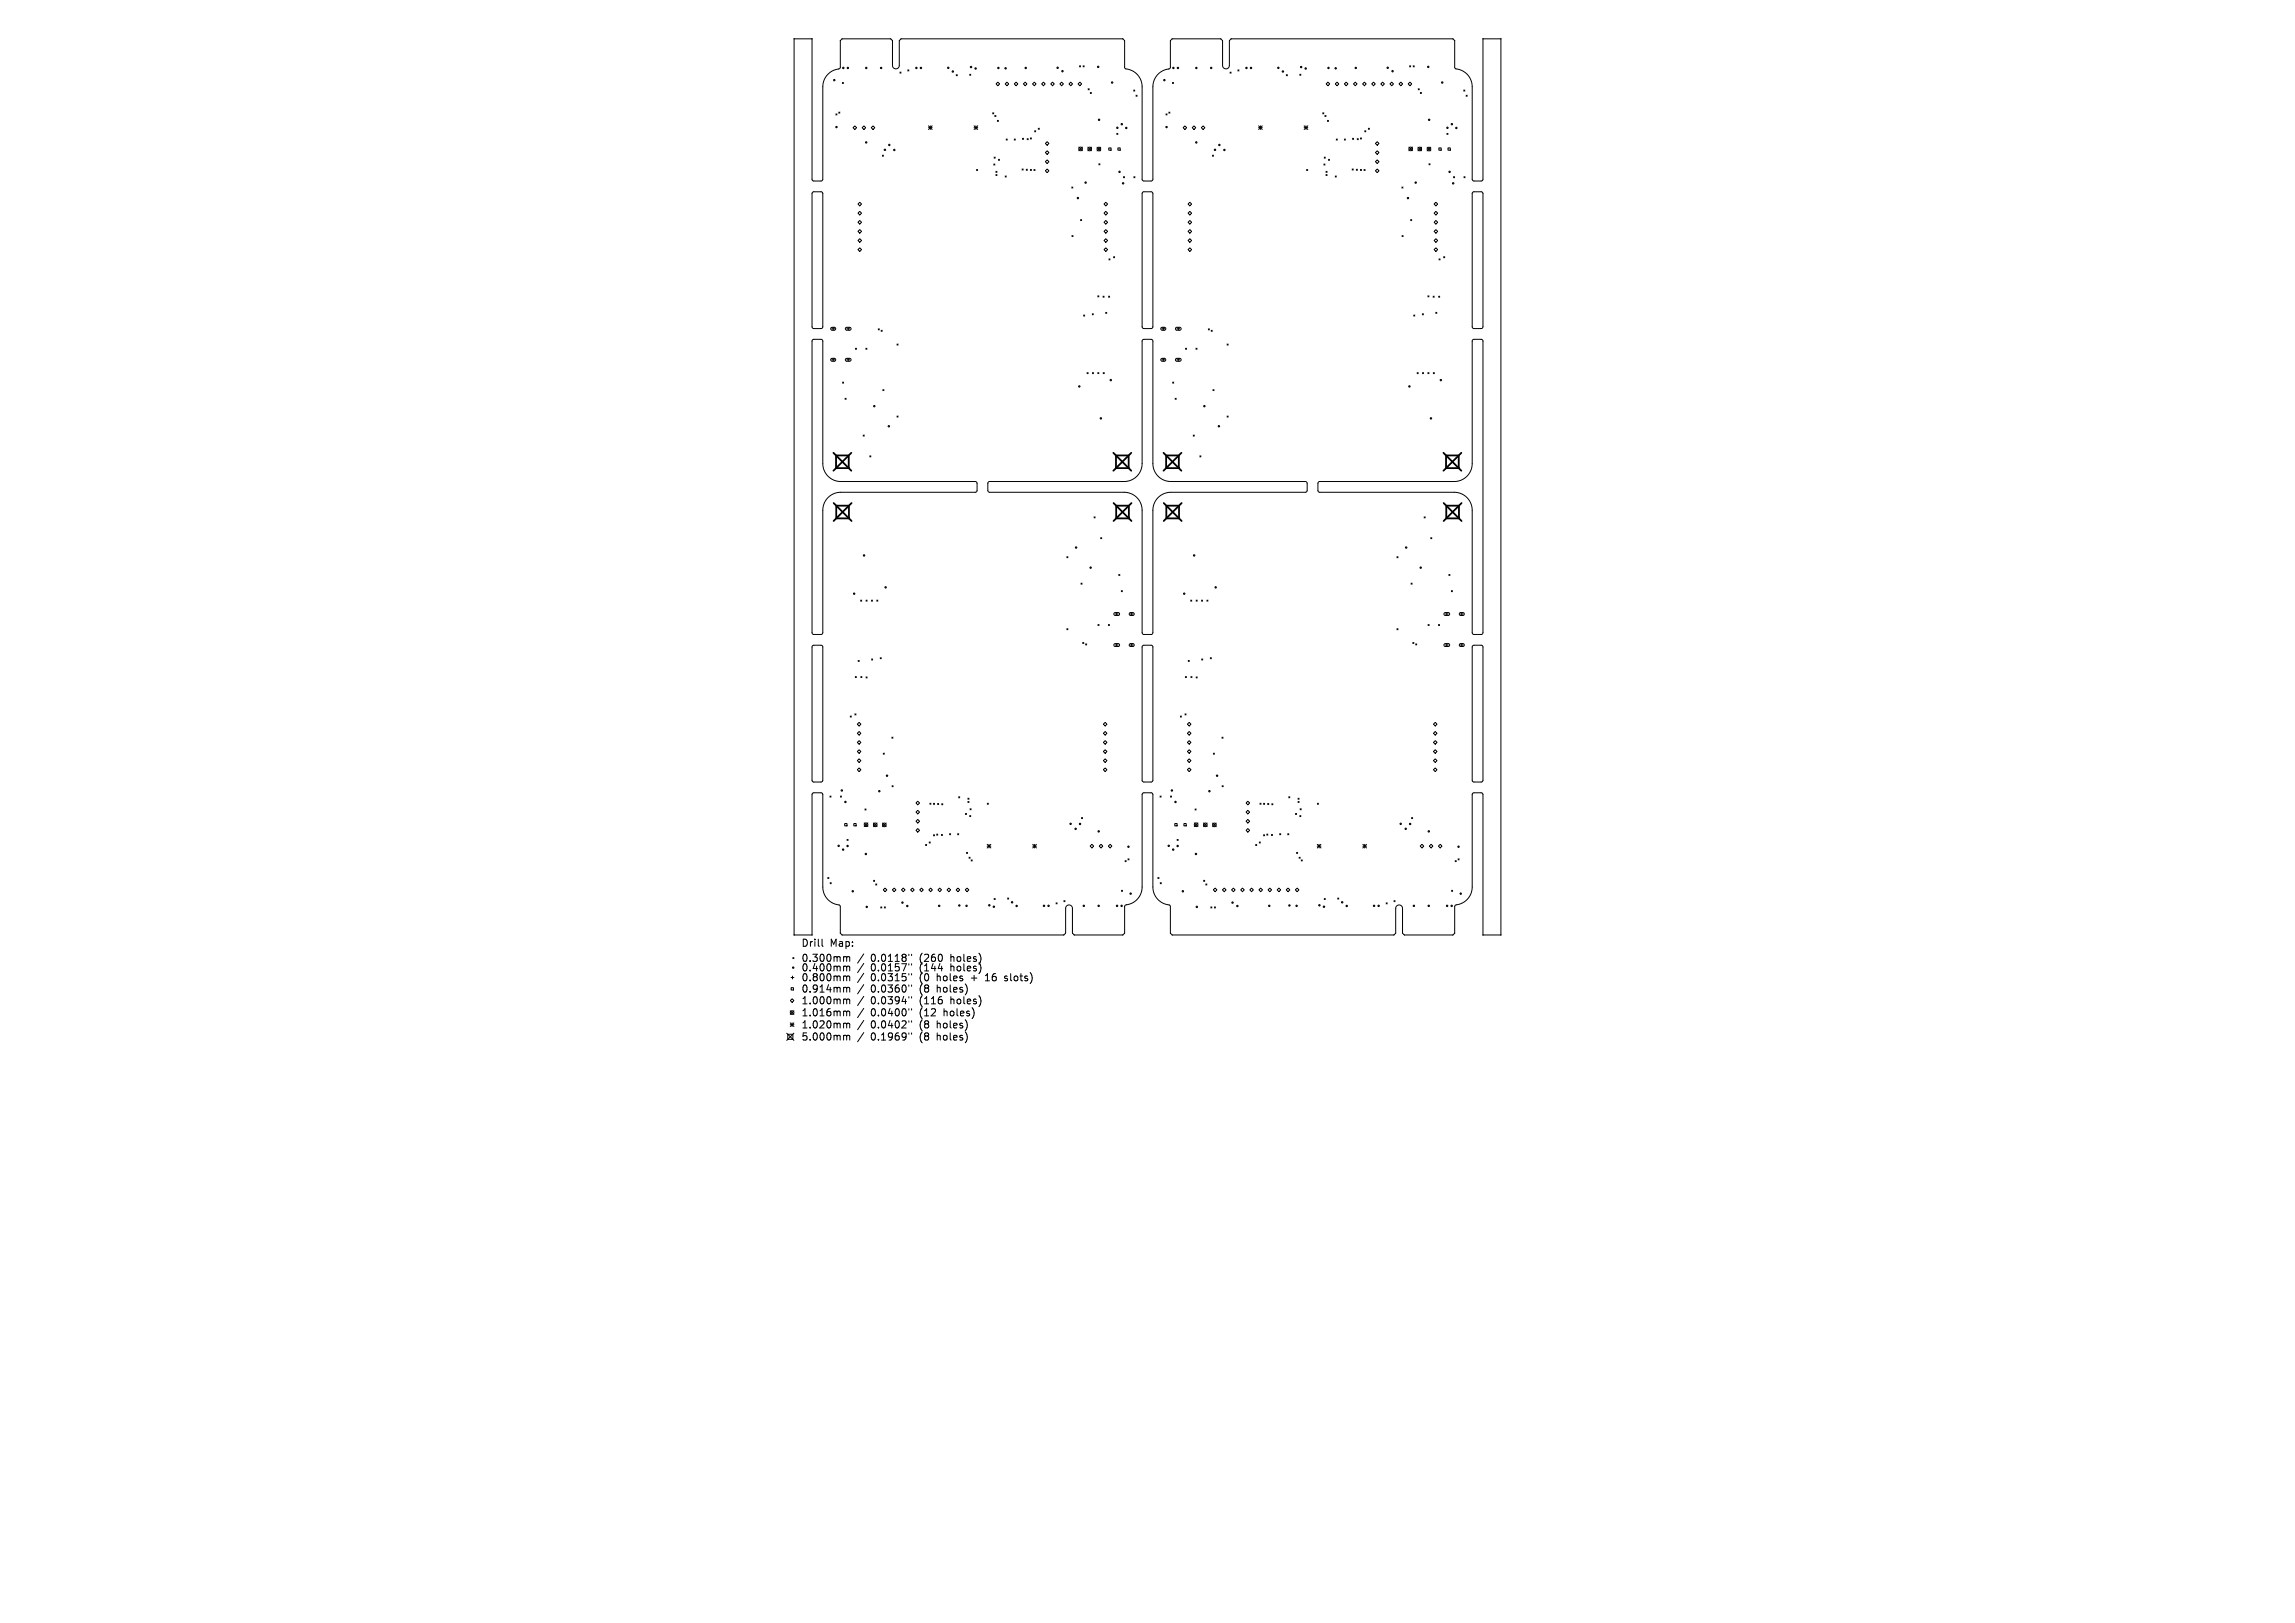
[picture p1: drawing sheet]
<svg xmlns="http://www.w3.org/2000/svg" width="297mm" height="210mm" viewBox="0 0 297 210" stroke-linecap="round" stroke-linejoin="round" font-family="sans-serif">
<defs><g id="words">
<g font-size="1.3">
<text x="103.7" y="122.6">Drill</text>
<text x="103.7" y="124.6">0.300mm</text>
<text x="103.7" y="125.8">0.400mm</text>
<text x="107.4" y="122.6">Map:</text>
<text x="112.7" y="124.6">0.0118&quot;</text>
<text x="112.7" y="125.8">0.0157&quot;</text>
<text x="119.1" y="124.6">(260</text>
<text x="119.1" y="125.8">(144</text>
<text x="123.1" y="124.6">holes)</text>
<text x="123.1" y="125.8">holes)</text>
<text x="103.7" y="127.1">0.800mm</text>
<text x="103.7" y="128.6">0.914mm</text>
<text x="103.7" y="130.1">1.000mm</text>
<text x="103.7" y="131.6">1.016mm</text>
<text x="112.7" y="127.1">0.0315&quot;</text>
<text x="112.7" y="128.6">0.0360&quot;</text>
<text x="112.7" y="130.1">0.0394&quot;</text>
<text x="112.7" y="131.6">0.0400&quot;</text>
<text x="119.1" y="127.1">(0</text>
<text x="119.1" y="128.6">(8</text>
<text x="119.1" y="130.1">(116</text>
<text x="119.1" y="131.6">(12</text>
<text x="121.4" y="127.1">holes</text>
<text x="121.4" y="128.6">holes)</text>
<text x="122.3" y="131.6">holes)</text>
<text x="123.1" y="130.1">holes)</text>
<text x="125.9" y="127.1">+</text>
<text x="127.8" y="127.1">16</text>
<text x="130.4" y="127.1">slots)</text>
<text x="103.7" y="133.2">1.020mm</text>
<text x="103.7" y="134.8">5.000mm</text>
<text x="112.7" y="133.2">0.0402&quot;</text>
<text x="112.7" y="134.8">0.1969&quot;</text>
<text x="119.1" y="133.2">(8</text>
<text x="119.1" y="134.8">(8</text>
<text x="121.4" y="133.2">holes)</text>
<text x="121.4" y="134.8">holes)</text>
</g>
</g></defs>
<g fill="none" stroke="#000" stroke-width=".13">
<path d="M102.8 5v116M102.8 5h.1M102.8 5h2.3M105.1 5h.1M108.2 14.7l.1 .2M108.3 14.7l-.1 .2M108.5 14.5l.2 .1M108.7 14.5l-.2 .1M109 5l-.3 .3v3.4l-.1 .2a2.39 2.39 0 0 0-2.1 2.3v12l-.2 .2h-1l-.2-.2v-18.2M109 5h.1M109 5h6.3M109 10.7l.2 .1"/>
<path d="M109.2 10.7l-.2 .1M110.4 16.5l.2-.2 .3 .2-.3 .3zM111.6 16.5l.2-.2 .2 .2-.2 .3zM112.7 16.5l.3-.2 .2 .2-.2 .3zM115.3 5h.1M115.3 5l.2 .3v3.2a.44 .44 0 0 0 .4 .4 .44 .44 0 0 0 .5-.4v-3.2l.2-.3M116.5 9.3l.1 .2M116.6 9.3l-.1 .2M116.6 5h.1M116.6 5h28.7M117.5 9l.1 .2M117.6 9l-.1 .2"/>
<path d="M120.2 16.3l.4 .5M120.2 16.5h.4M120.4 16.3v.5M120.6 16.3l-.4 .5M123.7 9.7l.2 .1M123.9 9.7l-.2 .1M125.5 9.6l.1 .1M125.6 9.6l-.1 .1M126.1 16.5h.4M126.1 16.3l.4 .5M126.3 16.3v.5M126.5 16.3l-.4 .5"/>
<path d="M128.5 14.6l.1 .1M128.6 14.6l-.1 .1M128.7 14.9l.2 .2M128.9 14.9l-.2 .2M128.9 10.9l.2-.3 .3 .3-.3 .2zM129.1 15.6l.1 .1M129.2 15.6l-.1 .1M130.1 10.9l.2-.3 .2 .3-.2 .2zM130.2 18l.2 .1M130.4 18l-.2 .1M131.3 18l.1 .1M131.3 10.9l.2-.3 .2 .3-.2 .2z"/>
<path d="M131.4 18l-.1 .1M132.3 17.9l.2 .1M132.4 10.9l.3-.3 .2 .3-.2 .2zM132.5 17.9l-.2 .1M132.9 17.9l.2 .2M133.1 17.9l-.2 .2M133.3 17.8l.2 .2M133.5 17.8l-.2 .2M133.6 10.9l.3-.3 .2 .3-.2 .2zM133.9 16.9l.1 .2M134 16.9l-.1 .2M134.4 16.6l.1 .1"/>
<path d="M134.5 16.6l-.1 .1M134.8 10.9l.2-.3 .3 .3-.3 .2zM135.3 18.6l.2-.3 .2 .3-.2 .2zM135.5 19.5l.2 .2-.2 .3-.2-.3zM136 10.9l.2-.3 .2 .3-.2 .2zM137.2 10.9l.2-.3 .2 .3-.2 .2zM138.3 10.9l.3-.3 .2 .3-.2 .2zM139.5 10.9l.2-.3 .3 .3-.3 .2zM139.6 19l.5 .5M139.7 8.5l.1 .2M139.8 8.5l-.1 .2M140.1 19l-.5 .5"/>
<path d="M140.2 8.5l.1 .2M140.3 8.5l-.1 .2M140.8 19l.5 .5M140.8 11.5l.2 .1M141 11.5l-.2 .1M141.1 12l.1 .1M141.2 12l-.1 .1M141.3 19l-.5 .5M142 19.1l.4 .4M142.4 19.1l-.4 .4M143.5 19.1h.3v.3h-.3zM144.5 17.3l.2 .1"/>
<path d="M144.7 19.1h.3v.3h-.3zM144.7 17.3l-.2 .1M145.3 5h.1M145.3 5l.2 .3v3.4l.1 .2a2.47 2.47 0 0 1 2.2 2.3v12l.1 .2h.1h1l.2-.2v-12a2.63 2.63 0 0 1 2.2-2.4l.1-3.5 .2-.3M146.7 11.6l.2 .2M146.9 11.6l-.2 .2M147 12.3l.2 .2M147.2 12.3l-.2 .2M150.9 14.7l.1 .2M151 14.7l-.1 .2M151.3 14.5l.1 .1M151.4 14.5l-.1 .1"/>
<path d="M151.7 5h.1M151.7 5h6.3M151.7 10.7l.2 .1M151.9 10.7l-.2 .1M153.1 16.5l.2-.2 .3 .2-.3 .3zM154.3 16.5l.2-.2 .3 .2-.3 .3zM155.5 16.5l.2-.2 .2 .2-.2 .3zM158 5h.1M158 5l.2 .3v3.2a.44 .44 0 0 0 .5 .4 .44 .44 0 0 0 .4-.4v-3.2l.2-.3M159.2 9.3l.1 .2M159.3 9.3l-.1 .2M159.3 5h.1"/>
<path d="M159.3 5h28.7M160.2 9l.1 .2M160.3 9l-.1 .2M162.9 16.5h.5M162.9 16.3l.5 .5M163.1 16.3v.5M163.4 16.3l-.5 .5M166.5 9.7l.1 .1M166.6 9.7l-.1 .1M168.2 9.6l.2 .1M168.4 9.6l-.2 .1M168.8 16.5h.4"/>
<path d="M168.8 16.3l.4 .5M169 16.3v.5M169.2 16.3l-.4 .5M171.2 14.6l.1 .1M171.3 14.6l-.1 .1M171.5 14.9l.1 .2M171.6 14.9l-.1 .2M171.6 10.9l.3-.3 .2 .3-.2 .2zM171.8 15.6l.1 .1M171.9 15.6l-.1 .1M172.8 10.9l.2-.3 .3 .3-.3 .2zM172.9 18l.2 .1"/>
<path d="M173.1 18l-.2 .1M174 18l.1 .1M174 10.9l.2-.3 .2 .3-.2 .2zM174.1 18l-.1 .1M175 17.9l.2 .1M175.2 10.9l.2-.3 .2 .3-.2 .2zM175.2 17.9l-.2 .1M175.6 17.9l.2 .2M175.8 17.9l-.2 .2M176.1 17.8l.1 .2M176.2 17.8l-.1 .2M176.3 10.9l.3-.3 .2 .3-.2 .2z"/>
<path d="M176.6 16.9l.2 .2M176.8 16.9l-.2 .2M177.1 16.6l.1 .1M177.2 16.6l-.1 .1M177.5 10.9l.2-.3 .3 .3-.3 .2zM178 18.6l.2-.3 .3 .3-.3 .2zM178.2 19.5l.3 .2-.3 .3-.2-.3zM178.7 10.9l.2-.3 .3 .3-.3 .2zM179.9 10.9l.2-.3 .2 .3-.2 .2zM181.1 10.9l.2-.3 .2 .3-.2 .2zM182.2 10.9l.3-.3 .2 .3-.2 .2zM182.3 19l.5 .5"/>
<path d="M182.4 8.5l.2 .2M182.6 8.5l-.2 .2M182.8 19l-.5 .5M182.9 8.5l.1 .2M183 8.5l-.1 .2M183.5 19l.5 .5M183.5 11.5l.2 .1M183.7 11.5l-.2 .1M183.8 12l.2 .1M184 12l-.2 .1M184 19l-.5 .5M184.7 19.1l.5 .4"/>
<path d="M185.2 19.1l-.5 .4M186.2 19.1h.3v.3h-.3zM187.2 17.3l.2 .1M187.4 19.1h.3v.3h-.3zM187.4 17.3l-.2 .1M188 5h.1M188 5l.3 .3v3.4v.2a2.47 2.47 0 0 1 2.2 2.3v12l.2 .2h1l.2-.2v-18.2M189.4 11.6l.2 .2M189.6 11.6l-.2 .2M189.7 12.3l.2 .2M189.9 12.3l-.2 .2M191.9 5h.1"/>
<path d="M191.9 5h2.3M194.2 5h.1M194.2 5v116M105.2 24.9l1.1-.1 .2 .2v17.3l-.2 .2h-1l-.2-.2v-17.3zM111 28.8l.3-.3 .2 .3-.2 .2zM111 29.9l.3-.2 .2 .2-.2 .3zM111.3 26.2l.2 .2-.2 .2-.3-.2zM111.3 27.3l.2 .3-.2 .2-.3-.2zM111.3 30.9l.2 .2-.2 .3-.3-.3zM111.3 32.1l.2 .2-.2 .2-.3-.2zM114.2 20.1l.1 .1M114.3 20.1l-.1 .1"/>
<path d="M126.4 21.9l.1 .2M126.5 21.9l-.1 .2M128.6 21.2l.2 .2M128.7 20.3l.1 .2M128.8 21.2l-.2 .2M128.8 20.3l-.1 .2M128.9 22.2l.1 .1M128.9 22.6l.1 .1M129 22.2l-.1 .1M129 22.6l-.1 .1M129.2 20.6l.1 .1M129.3 20.6l-.1 .1"/>
<path d="M130.1 22.8l.1 .1M130.2 22.8l-.1 .1M132.3 21.9l.1 .1M132.4 21.9l-.1 .1M132.8 21.9l.1 .1M132.9 21.9l-.1 .1M133.3 21.9l.2 .2M133.5 21.9l-.2 .2M133.8 21.9l.1 .2M133.9 21.9l-.1 .2M135.3 20.9l.2-.2 .2 .2-.2 .3zM135.5 21.9l.2 .2-.2 .2-.2-.2z"/>
<path d="M138.7 24.2l.1 .1M138.7 30.5l.2 .1M138.8 24.2l-.1 .1M138.9 30.5l-.2 .1M139.8 28.4l.2 .2M140 28.4l-.2 .2M142.1 38.3l.1 .1M142.2 21.2l.1 .1M142.2 38.3l-.1 .1M142.3 21.2l-.1 .1M142.7 38.3l.2 .2M142.9 26.4l.2-.2 .2 .2-.2 .2z"/>
<path d="M142.9 28.8l.2-.3 .2 .3-.2 .2zM142.9 29.9l.2-.2 .2 .2-.2 .3zM142.9 31.1l.2-.2 .2 .2-.2 .3zM142.9 38.3l-.2 .2M143.1 27.3l.2 .3-.2 .2-.2-.2zM143.1 32.1l.2 .2-.2 .2-.2-.2zM143.5 38.3l.1 .2M143.5 33.5l.1 .1M143.6 38.3l-.1 .2M143.6 33.5l-.1 .1M144.1 33.2l.2 .2M144.3 33.2l-.2 .2"/>
<path d="M145.4 22.9l.1 .1M145.5 22.9l-.1 .1M146.7 22.9l.2 .1M146.9 22.9l-.2 .1M147.9 24.9l1.1-.1 .2 .2v17.3l-.2 .2h-1l-.2-.2v-17.3zM153.7 29.9l.3-.2 .2 .2-.2 .3zM154 26.2l.2 .2-.2 .2-.3-.2zM154 27.3l.2 .3-.2 .2-.3-.2zM154 28.5l.2 .3-.2 .2-.3-.2zM154 30.9l.2 .2-.2 .3-.3-.3zM154 32.1l.2 .2-.2 .2-.3-.2zM156.9 20.1l.1 .1"/>
<path d="M157 20.1l-.1 .1M169.1 21.9l.1 .2M169.2 21.9l-.1 .2M171.3 21.2l.2 .2M171.4 20.3l.1 .2M171.5 21.2l-.2 .2M171.5 20.3l-.1 .2M171.6 22.2l.1 .1M171.6 22.6l.1 .1M171.7 22.2l-.1 .1M171.7 22.6l-.1 .1M171.9 20.6l.2 .1"/>
<path d="M172.1 20.6l-.2 .1M172.8 22.8l.1 .1M172.9 22.8l-.1 .1M175 21.9l.1 .1M175.1 21.9l-.1 .1M175.5 21.9l.2 .1M175.7 21.9l-.2 .1M176.1 21.9l.1 .2M176.2 21.9l-.1 .2M176.5 21.9l.2 .2M176.7 21.9l-.2 .2M178 20.9l.2-.2 .3 .2-.3 .3z"/>
<path d="M178.2 21.9l.3 .2-.3 .2-.2-.2zM181.4 24.2l.2 .1M181.4 30.5l.2 .1M181.6 24.2l-.2 .1M181.6 30.5l-.2 .1M182.6 28.4l.1 .2M182.7 28.4l-.1 .2M184.8 38.3l.1 .1M184.9 21.2l.2 .1M184.9 38.3l-.1 .1M185.1 21.2l-.2 .1M185.5 38.3l.1 .2"/>
<path d="M185.6 26.4l.2-.2 .3 .2-.3 .2zM185.6 28.8l.2-.3 .3 .3-.3 .2zM185.6 29.9l.2-.2 .3 .2-.3 .3zM185.6 31.1l.2-.2 .3 .2-.3 .3zM185.6 38.3l-.1 .2M185.8 27.3l.3 .3-.3 .2-.2-.2zM185.8 32.1l.3 .2-.3 .2-.2-.2zM186.2 38.3l.1 .2M186.2 33.5l.2 .1M186.3 38.3l-.1 .2M186.4 33.5l-.2 .1M186.8 33.2l.2 .2"/>
<path d="M187 33.2l-.2 .2M188.1 22.9l.1 .1M188.2 22.9l-.1 .1M189.5 22.9l.1 .1M189.6 22.9l-.1 .1M190.6 24.9l1.1-.1 .2 .2v17.3l-.2 .2h-1l-.2-.2v-17.3zM105.2 44l1.1-.1 .2 .2v15.9a2.32 2.32 0 0 0 2.3 2.3h17.4l.2 .2v1v.1l-.2 .1h-17.4a2.32 2.32 0 0 0-2.3 2.3v15.9l-.2 .2h-1l-.2-.2v-37.8zM107.6 42.4h.4l.1 .2-.1 .1h-.4l-.1-.1zM107.6 46.4h.4l.1 .2-.1 .1h-.4l-.1-.1zM107.6 42.5h.4M107.6 46.6h.4M107.8 42.4v.3"/>
<path d="M107.8 46.4v.3M109 49.4l.2 .2M109.2 49.4l-.2 .2M109.4 51.5l.1 .2M109.5 46.4h.5l.1 .2-.1 .1h-.5l-.1-.1zM109.5 42.4h.5l.1 .2-.1 .1h-.5l-.1-.1zM109.5 51.5l-.1 .2M109.6 42.5h.4M109.6 46.6h.4M109.8 42.4v.3M109.8 46.4v.3M110.7 45.1l.1 .1"/>
<path d="M110.8 45.1l-.1 .1M111.7 56.3l.1 .1M111.8 56.3l-.1 .1M112.1 45.1l.1 .1M112.2 45.1l-.1 .1M112.6 59l.1 .1M112.7 59l-.1 .1M113.7 42.5l.1 .2M113.8 42.5l-.1 .2M114 42.7l.2 .2M114.2 42.7l-.2 .2M114.3 50.4l.1 .2"/>
<path d="M114.4 50.4l-.1 .2M116.1 44.5l.1 .2M116.1 53.8l.1 .2M116.2 44.5l-.1 .2M116.2 53.8l-.1 .2M140.2 40.8l.2 .1M140.4 40.8l-.2 .1M140.7 48.2l.1 .2M140.8 48.2l-.1 .2M141.4 40.6l.1 .1M141.4 48.2l.1 .2M141.5 40.6l-.1 .1"/>
<path d="M141.5 48.2l-.1 .2M142.1 48.2l.1 .2M142.2 48.2l-.1 .2M142.8 48.2l.1 .2M142.9 48.2l-.1 .2M143.1 40.4l.1 .2M143.2 40.4l-.1 .2M150.3 42.4h.4l.2 .2-.2 .1h-.3l-.2-.1zM150.3 46.4h.4l.2 .2-.2 .1h-.3l-.2-.1zM150.4 42.5h.3M150.4 46.6h.3M150.5 42.4v.3"/>
<path d="M150.5 46.4v.3M151.8 49.4l.1 .2M151.9 49.4l-.1 .2M152.1 51.5l.1 .2M152.2 42.4h.5l.2 .2-.2 .1h-.4l-.2-.1zM152.2 46.4h.5l.2 .2-.2 .1h-.4l-.2-.1zM152.2 51.5l-.1 .2M152.3 42.5h.4M152.3 46.6h.4M152.5 42.4v.3M152.5 46.4v.3M153.4 45.1l.2 .1"/>
<path d="M153.6 45.1l-.2 .1M154.4 56.3l.2 .1M154.6 56.3l-.2 .1M154.8 45.1l.1 .1M154.9 45.1l-.1 .1M155.3 59l.1 .1M155.4 59l-.1 .1M156.4 42.5l.1 .2M156.5 42.5l-.1 .2M156.7 42.7l.2 .2M156.9 42.7l-.2 .2M157 50.4l.1 .2"/>
<path d="M157.1 50.4l-.1 .2M158.8 44.5l.1 .2M158.8 53.8l.1 .2M158.9 44.5l-.1 .2M158.9 53.8l-.1 .2M183 40.8l.1 .1M183.1 40.8l-.1 .1M183.4 48.2l.1 .2M183.5 48.2l-.1 .2M184.1 40.6l.1 .1M184.1 48.2l.1 .2M184.2 40.6l-.1 .1"/>
<path d="M184.2 48.2l-.1 .2M184.8 48.2l.1 .2M184.9 48.2l-.1 .2M185.5 48.2l.1 .2M185.6 48.2l-.1 .2M185.8 40.4l.1 .2M185.9 40.4l-.1 .2M111.4 77.7l.1 .1M111.5 77.7l-.1 .1M112.1 77.7l.1 .1M112.2 77.7l-.1 .1M112.8 77.7l.1 .1"/>
<path d="M112.9 77.7l-.1 .1M113.5 77.7l.1 .1M113.6 77.7l-.1 .1M127.9 62.4l.2-.1h17.4a2.32 2.32 0 0 0 2.3-2.3v-15.9l.2-.2h1l.1 .1 .1 .1v15.9a2.32 2.32 0 0 0 2.3 2.3h17.4l.2 .1 .1 .1v1l-.2 .2h-17.5a2.32 2.32 0 0 0-2.3 2.3v15.9l-.2 .2h-1l-.1-.1-.1-.1v-15.9a2.32 2.32 0 0 0-2.3-2.3h-17.4l-.3-.2zM138.1 72l.1 .2M138.2 72l-.1 .2M139.9 75.5l.1 .1M140 75.5l-.1 .1M141.6 66.9l.1 .1M141.7 66.9l-.1 .1M142.4 69.6l.2 .1M142.6 69.6l-.2 .1"/>
<path d="M144.2 79.3h.6l.1 .2-.2 .1h-.4l-.1-.1zM144.3 79.5h.4M144.5 79.3v.3M144.8 74.3l.1 .2M144.9 74.3l-.1 .2M145.1 76.4l.1 .2M145.2 76.4l-.1 .2M146.2 79.3h.5l.1 .2-.2 .1h-.3l-.2-.1zM146.3 79.5h.3M146.5 79.3v.3M154.1 77.7l.1 .1M154.2 77.7l-.1 .1"/>
<path d="M154.8 77.7l.1 .1M154.9 77.7l-.1 .1M155.5 77.7l.1 .1M155.6 77.7l-.1 .1M156.2 77.7l.1 .1M156.3 77.7l-.1 .1M170.6 62.4l.2-.1h17.4a2.32 2.32 0 0 0 2.3-2.3v-15.9l.2-.2h1l.2 .2v37.8l-.2 .2h-1l-.2-.2v-15.9a2.32 2.32 0 0 0-2.3-2.3h-17.4l-.2-.2zM180.8 72l.1 .2M180.9 72l-.1 .2M182.6 75.5l.1 .1M182.7 75.5l-.1 .1M184.3 66.9l.1 .1"/>
<path d="M184.4 66.9l-.1 .1M185.2 69.6l.1 .1M185.3 69.6l-.1 .1M186.9 79.3h.6l.1 .2-.1 .1h-.5l-.1-.1zM187 79.5h.4M187.2 79.3v.3M187.5 74.3l.1 .2M187.6 74.3l-.1 .2M187.8 76.4l.2 .2M188 76.4l-.2 .2M188.9 79.3h.5l.1 .2-.2 .1h-.3l-.1-.1zM189 79.5h.4"/>
<path d="M189.2 79.3v.3M105.2 83.6l1.1-.1 .2 .2v17.3l-.2 .2h-1l-.2-.2v-17.3zM110 92.6l.2 .2M110.2 92.6l-.2 .2M110.6 92.4l.2 .1M110.7 87.5l.1 .2M110.8 92.4l-.2 .1M110.8 87.5l-.1 .2M110.9 94.9l.3-.2 .2 .2-.2 .2zM110.9 97.2l.3-.2 .2 .2-.2 .3zM110.9 99.6l.3-.2 .2 .2-.2 .2zM111.1 85.5l.1 .1"/>
<path d="M111.2 93.5l.2 .2-.2 .2-.3-.2zM111.2 95.8l.2 .3-.2 .2-.3-.2zM111.2 98.2l.2 .2-.2 .3-.3-.3zM111.2 85.5l-.1 .1M111.4 87.5l.1 .2M111.5 87.5l-.1 .2M112.1 87.6l.1 .1M112.2 87.6l-.1 .1M112.8 85.3l.1 .1M112.9 85.3l-.1 .1M113.9 85.1l.1 .1M114 85.1l-.1 .1"/>
<path d="M114.3 97.5l.1 .1M114.4 97.5l-.1 .1M115.4 95.4l.2 .1M115.6 95.4l-.2 .1M138.1 81.3l.1 .2M138.2 81.3l-.1 .2M140.1 83.1l.2 .2M140.3 83.1l-.2 .2M140.5 83.3l.1 .2M140.6 83.3l-.1 .2M142.1 80.8l.1 .1M142.2 80.8l-.1 .1"/>
<path d="M142.8 93.7l.2-.2 .3 .2-.3 .2zM142.8 94.9l.2-.2 .3 .2-.3 .2zM142.8 97.2l.2-.2 .3 .2-.3 .3zM142.8 98.4l.2-.2 .3 .2-.3 .3zM142.8 99.6l.2-.2 .3 .2-.3 .2zM143 95.8l.3 .3-.3 .2-.2-.2zM143.4 80.8l.2 .1M143.6 80.8l-.2 .1M144.2 83.3h.6l.1 .2-.2 .1h-.4l-.1-.1zM144.3 83.5h.4M144.5 83.3v.4M146.2 83.3h.5l.1 .2-.2 .1h-.3l-.2-.1z"/>
<path d="M146.3 83.5h.3M146.5 83.3v.4M147.9 83.6l1.1-.1 .2 .2v17.3l-.2 .2h-1l-.2-.2v-17.3zM152.7 92.6l.2 .2M152.9 92.6l-.2 .2M153.4 92.4l.1 .1M153.4 87.5l.1 .2M153.5 92.4l-.1 .1M153.5 87.5l-.1 .2M153.7 94.9l.2-.2 .2 .2-.2 .2zM153.7 97.2l.2-.2 .2 .2-.2 .3zM153.7 99.6l.2-.2 .2 .2-.2 .2z"/>
<path d="M153.8 85.5l.1 .1M153.9 93.5l.2 .2-.2 .2-.2-.2zM153.9 95.8l.2 .3-.2 .2-.2-.2zM153.9 98.2l.2 .2-.2 .3-.2-.3zM153.9 85.5l-.1 .1M154.1 87.5l.2 .2M154.3 87.5l-.2 .2M154.8 87.6l.1 .1M154.9 87.6l-.1 .1M155.5 85.3l.2 .1M155.7 85.3l-.2 .1M156.6 85.1l.2 .1"/>
<path d="M156.8 85.1l-.2 .1M157 97.5l.2 .1M157.2 97.5l-.2 .1M158.1 95.4l.2 .1M158.3 95.4l-.2 .1M180.8 81.3l.1 .2M180.9 81.3l-.1 .2M182.8 83.1l.2 .2M183 83.1l-.2 .2M183.2 83.3l.1 .2M183.3 83.3l-.1 .2M184.8 80.8l.1 .1"/>
<path d="M184.9 80.8l-.1 .1M185.5 94.9l.2-.2 .3 .2-.3 .2zM185.5 97.2l.2-.2 .3 .2-.3 .3zM185.7 93.5l.3 .2-.3 .2-.2-.2zM185.7 95.8l.3 .3-.3 .2-.2-.2zM185.7 98.2l.3 .2-.3 .3-.2-.3zM185.7 99.4l.3 .2-.3 .2-.2-.2zM186.2 80.8l.1 .1M186.3 80.8l-.1 .1M186.9 83.3h.6l.1 .2-.1 .1h-.5l-.1-.1zM187 83.5h.4M187.2 83.3v.4"/>
<path d="M188.9 83.3h.5l.1 .2-.2 .1h-.3l-.1-.1zM189 83.5h.4M189.2 83.3v.4M190.6 83.6l1.1-.1 .2 .2v17.3l-.2 .2h-1l-.2-.2v-17.3zM107.1 113.5l.2 .2M107.3 113.5l-.2 .2M107.4 103l.1 .1M107.4 114.2l.2 .2M107.5 103l-.1 .1M107.6 114.2l-.2 .2M108.8 103l.1 .1M108.9 103l-.1 .1"/>
<path d="M109.3 106.6h.3v.3h-.3zM109.6 108.6l.2 .1M109.8 108.6l-.2 .1M110.5 106.6h.3v.3h-.3zM111.8 106.5l.5 .5M111.9 104.7l.2 .1M112.1 104.7l-.2 .1M112.3 106.5l-.5 .5M113 106.5l.5 .5M113.1 113.9l.1 .1M113.2 113.9l-.1 .1M113.3 114.4l.2 .1"/>
<path d="M113.5 114.4l-.2 .1M113.5 106.5l-.5 .5M114 117.4l.1 .1M114.1 117.4l-.1 .1M114.2 106.5l.5 .5M114.3 115.1l.2-.2 .3 .2-.3 .3zM114.4 117.4l.2 .1M114.6 117.4l-.2 .1M114.7 106.5l-.5 .5M115.4 101.7l.2 .1M115.5 115.1l.2-.2 .2 .2-.2 .3zM115.6 101.7l-.2 .1"/>
<path d="M116.7 115.1l.2-.2 .2 .2-.2 .3zM117.8 115.1l.3-.2 .2 .2-.2 .3zM118.5 103.9l.3-.2 .2 .2-.2 .2zM118.5 105.1l.3-.2 .2 .2-.2 .2zM118.8 106l.2 .3-.2 .2-.3-.2zM118.8 107.2l.2 .2-.2 .3-.3-.3zM119 115.1l.3-.2 .2 .2-.2 .3zM119.8 109.3l.1 .1M119.9 109.3l-.1 .1M120.2 115.1l.2-.2 .3 .2-.3 .3zM120.2 108.9l.2 .2M120.3 103.9l.2 .2"/>
<path d="M120.4 108.9l-.2 .2M120.5 103.9l-.2 .2M120.8 103.9l.1 .2M120.8 108l.1 .2M120.9 103.9l-.1 .2M120.9 108l-.1 .2M121.2 107.9l.2 .2M121.3 104l.2 .1M121.4 107.9l-.2 .2M121.4 115.1l.2-.2 .2 .2-.2 .3zM121.5 104l-.2 .1M121.8 108l.2 .1"/>
<path d="M121.9 104l.1 .1M122 108l-.2 .1M122 104l-.1 .1M122.6 115.1l.2-.2 .2 .2-.2 .3zM122.9 107.9l.1 .1M123 107.9l-.1 .1M123.7 115.1l.3-.2 .2 .2-.2 .3zM123.9 107.9l.2 .1M124.1 103.1l.1 .1M124.1 107.9l-.2 .1M124.2 103.1l-.1 .1M124.9 115.1l.3-.2 .2 .2-.2 .3z"/>
<path d="M124.9 105.3l.2 .1M125.1 105.3l-.2 .1M125.1 110.3l.1 .1M125.2 110.3l-.1 .1M125.3 103.3l.1 .1M125.3 103.7l.1 .1M125.4 103.3l-.1 .1M125.4 103.7l-.1 .1M125.4 110.9l.1 .2M125.5 105.5l.1 .2M125.5 104.6l.2 .2M125.5 110.9l-.1 .2"/>
<path d="M125.6 105.5l-.1 .2M125.7 104.6l-.2 .2M125.7 111.3l.1 .1M125.8 111.3l-.1 .1M127.8 109.3l.4 .4M127.8 109.5h.4M127.8 103.9l.1 .2M127.9 103.9l-.1 .2M128 109.3v.4M128.2 109.3l-.4 .4M128.7 116.3l.1 .1M128.8 116.3l-.1 .1"/>
<path d="M130.4 116.2l.1 .1M130.5 116.2l-.1 .1M133.7 109.5h.4M133.7 109.3l.4 .4M133.9 109.3v.4M134.1 109.3l-.4 .4M136.7 116.8l.1 .2M136.8 116.8l-.1 .2M137.7 116.5l.1 .2M137.8 116.5l-.1 .2M140 105.8l.1 .1M140.1 105.8l-.1 .1"/>
<path d="M141.1 109.5l.2-.3 .2 .3-.2 .2zM142.3 109.5l.2-.3 .2 .3-.2 .2zM143.4 109.5l.3-.3 .2 .3-.2 .2zM145.1 115.2l.2 .1M145.3 115.2l-.2 .1M145.6 111.4l.1 .1M145.7 111.4l-.1 .1M146 111.1l.1 .2M146.1 111.1l-.1 .2M149.8 113.5l.2 .2M150 113.5l-.2 .2M150.1 103l.2 .1"/>
<path d="M150.1 114.2l.2 .2M150.3 103l-.2 .1M150.3 114.2l-.2 .2M151.5 103l.1 .1M151.6 103l-.1 .1M152 106.6h.3v.3h-.3zM152.3 108.6l.2 .1M152.5 108.6l-.2 .1M153.2 106.6h.3v.3h-.3zM154.6 106.5l.4 .5M154.7 104.7l.1 .1M154.8 104.7l-.1 .1"/>
<path d="M155 106.5l-.4 .5M155.7 106.5l.5 .5M155.8 113.9l.1 .1M155.9 113.9l-.1 .1M156 114.4l.2 .1M156.2 114.4l-.2 .1M156.2 106.5l-.5 .5M156.7 117.4l.1 .1M156.8 117.4l-.1 .1M156.9 106.5l.5 .5M157 115.1l.3-.2 .2 .2-.2 .3zM157.2 117.4l.1 .1"/>
<path d="M157.3 117.4l-.1 .1M157.4 106.5l-.5 .5M158.2 101.7l.1 .1M158.2 115.1l.2-.2 .3 .2-.3 .3zM158.3 101.7l-.1 .1M159.4 115.1l.2-.2 .2 .2-.2 .3zM160.6 115.1l.2-.2 .2 .2-.2 .3zM161.3 103.9l.2-.2 .2 .2-.2 .2zM161.3 105.1l.2-.2 .2 .2-.2 .2zM161.3 106.3l.2-.3 .2 .3-.2 .2zM161.3 107.4l.2-.2 .2 .2-.2 .3zM161.7 115.1l.3-.2 .2 .2-.2 .3z"/>
<path d="M162.5 109.3l.1 .1M162.6 109.3l-.1 .1M162.9 115.1l.3-.2 .2 .2-.2 .3zM163 108.9l.1 .2M163.1 103.9l.1 .2M163.1 108.9l-.1 .2M163.2 103.9l-.1 .2M163.5 103.9l.2 .2M163.5 108l.2 .2M163.7 103.9l-.2 .2M163.7 108l-.2 .2M163.9 107.9l.2 .2"/>
<path d="M164.1 104l.1 .1M164.1 107.9l-.2 .2M164.1 115.1l.2-.2 .3 .2-.3 .3zM164.2 104l-.1 .1M164.5 108l.2 .1M164.6 104l.1 .1M164.7 108l-.2 .1M164.7 104l-.1 .1M165.3 115.1l.2-.2 .2 .2-.2 .3zM165.6 107.9l.1 .1M165.7 107.9l-.1 .1M166.5 115.1l.2-.2 .2 .2-.2 .3z"/>
<path d="M166.7 107.9l.1 .1M166.8 103.1l.1 .1M166.8 107.9l-.1 .1M166.9 103.1l-.1 .1M167.6 115.1l.3-.2 .2 .2-.2 .3zM167.7 105.3l.1 .1M167.8 105.3l-.1 .1M167.8 110.3l.1 .1M167.9 110.3l-.1 .1M168 103.3l.1 .1M168 103.7l.1 .1M168.1 103.3l-.1 .1"/>
<path d="M168.1 103.7l-.1 .1M168.1 110.9l.2 .2M168.2 105.5l.2 .2M168.3 104.6l.1 .2M168.3 110.9l-.2 .2M168.4 105.5l-.2 .2M168.4 104.6l-.1 .2M168.4 111.3l.1 .1M168.5 111.3l-.1 .1M170.5 109.5h.4M170.5 109.3l.4 .4M170.5 103.9l.1 .2"/>
<path d="M170.6 103.9l-.1 .2M170.7 109.3v.4M170.9 109.3l-.4 .4M171.4 116.3l.1 .1M171.5 116.3l-.1 .1M173.1 116.2l.2 .1M173.3 116.2l-.2 .1M176.4 109.5h.4M176.4 109.3l.4 .4M176.6 109.3v.4M176.8 109.3l-.4 .4M179.4 116.8l.1 .2"/>
<path d="M179.5 116.8l-.1 .2M180.4 116.5l.1 .2M180.5 116.5l-.1 .2M182.7 105.8l.1 .1M182.8 105.8l-.1 .1M183.8 109.5l.2-.3 .3 .3-.3 .2zM185 109.5l.2-.3 .2 .3-.2 .2zM186.1 109.5l.3-.3 .2 .3-.2 .2zM187.9 115.2l.1 .1M188 115.2l-.1 .1M188.3 111.4l.2 .1M188.5 111.4l-.2 .1"/>
<path d="M188.7 111.1l.1 .2M188.8 111.1l-.1 .2M101.8 133.7l.9 .9M101.9 133.8h.7v.7h-.7zM102.3 132.4l.4 .4M102.3 132.6h.4M102.3 130.8l.4 .5M102.4 126.5h.3M102.4 127.8h.3v.3h-.3zM102.5 132.4v.4M102.5 129.2l.2 .3-.2 .2-.2-.2zM102.6 126.3v.4"/>
<path d="M102.6 123.9l.1 .1M102.7 123.9l-.1 .1M102.7 130.8l-.4 .5M102.7 132.4l-.4 .4M102.7 133.7l-.9 .9M102.8 121h.1M102.8 121h2.3M105.1 121h.1M106.4 121.5v.8l.1 .2M108.7 120.7v-3.4v-.2a2.47 2.47 0 0 1-2.2-2.3v-12l-.2-.2h-1l-.2 .2v18.2M108.7 120.7h.1M108.7 120.7l.3 .3"/>
<path d="M109 121h.1M109 121h28.7M109.3 123.8l.3 .1M109.3 125l.3 .1M109.3 126.3l.3 .1M109.3 127.8l.3 .1M109.3 129.3l.3 .1M109.3 130.8l.3 .2M109.3 132.4l.3 .1M109.3 134l.3 .1M109.6 123.9l.1-.1h.2l.1 .6M109.6 123.9v.5"/>
<path d="M109.6 125.1v.5M109.6 126.4v.5M109.6 127.9v.5M109.6 129.4v.5M109.6 131v.5M109.6 132.5v.5M109.6 134.1v.5M109.6 125.1l.1-.1 .2 .1 .1 .5M109.6 126.4l.1-.1h.2l.1 .6M109.6 127.9l.1-.1h.2l.1 .6M109.6 129.4l.1-.1h.2l.1 .6M109.6 131l.1-.2 .2 .1 .1 .6"/>
<path d="M109.6 132.5l.1-.1h.2l.1 .6M109.6 134.1l.1-.1h.2l.1 .6M111.8 123.4l-.8 1.2M111.8 124.7l-.8 1.2M111.8 125.9l-.8 1.2M111.8 127.4l-.8 1.2M111.8 128.9l-.8 1.2M111.8 130.5l-.8 1.2M111.8 132l-.8 1.2M111.8 133.6l-.8 1.2M117.6 123.5v.1M117.6 124.7v.2"/>
<path d="M117.6 126v.2M117.6 127.4v.2M117.6 129v.1M117.6 130.5v.2M117.6 132.1v.2M117.6 133.7v.1M118 123.5v.1M118 124.7v.2M118 126v.2M118 127.4v.2M118 129v.1M118 130.5v.2"/>
<path d="M118 132.1v.2M118 133.7v.1M130 126.9h.1M130 126.3v.3M137.7 121h.1M138.8 120.7l.2 .3M138.8 120.7v-3.2a.44 .44 0 0 0-.5-.4 .44 .44 0 0 0-.4 .4v3.2l-.2 .3M138.8 120.7h.1M139 121h.1M139 121h6.3M145.3 121h.1M145.5 120.7l-.2 .3"/>
<path d="M145.5 120.7v-3.4l.1-.2a2.39 2.39 0 0 0 2.2-2.3v-12l.2-.2h1l.1 .1 .1 .1v12a2.51 2.51 0 0 0 2.2 2.4l.1 3.5M145.5 120.7h.1M151.5 120.7h.1M151.5 120.7l.2 .3M151.7 121h.1M151.7 121h28.7M180.4 121h.1M181.5 120.7v-3.2a.44 .44 0 0 0-.4-.4 .44 .44 0 0 0-.5 .4v3.2l-.2 .3M181.5 120.7h.1M181.5 120.7l.2 .3M181.7 121h.1M181.7 121h6.3"/>
<path d="M188 121h.1M188.3 120.7l-.3 .3M188.3 120.7v-3.4l.1-.2a2.39 2.39 0 0 0 2.1-2.3v-12l.2-.2h1l.2 .2v18.2M188.3 120.7h.1M191.9 121h.1M191.9 121h2.3M194.2 121h.1"/>
<circle cx="108" cy="10.4" r=".09"/>
<circle cx="108.2" cy="16.4" r=".09"/>
<circle cx="109.1" cy="8.8" r=".09"/>
<circle cx="109.7" cy="8.8" r=".09"/>
<circle cx="112.1" cy="18.4" r=".09"/>
<circle cx="112.1" cy="8.8" r=".09"/>
<circle cx="114" cy="8.8" r=".09"/>
<circle cx="114.5" cy="19.4" r=".09"/>
<circle cx="115.1" cy="18.8" r=".09"/>
<circle cx="115.7" cy="19.4" r=".09"/>
<circle cx="118.6" cy="8.8" r=".09"/>
<circle cx="119.2" cy="8.8" r=".09"/>
<circle cx="122.7" cy="8.8" r=".09"/>
<circle cx="123.3" cy="9.3" r=".09"/>
<circle cx="125.7" cy="8.7" r=".09"/>
<circle cx="126.3" cy="8.9" r=".09"/>
<circle cx="129.2" cy="8.8" r=".09"/>
<circle cx="130.1" cy="8.8" r=".09"/>
<circle cx="132.7" cy="8.8" r=".09"/>
<circle cx="136.9" cy="8.8" r=".09"/>
<circle cx="137.5" cy="9.2" r=".09"/>
<circle cx="139.8" cy="19.3" r=".24"/>
<circle cx="141" cy="19.3" r=".24"/>
<circle cx="142.1" cy="8.7" r=".09"/>
<circle cx="142.2" cy="19.3" r=".24"/>
<circle cx="142.2" cy="15.5" r=".09"/>
<circle cx="143.9" cy="10.7" r=".09"/>
<circle cx="144.6" cy="16.5" r=".09"/>
<circle cx="145.2" cy="16.1" r=".09"/>
<circle cx="145.8" cy="16.6" r=".09"/>
<circle cx="150.7" cy="10.4" r=".09"/>
<circle cx="151" cy="16.4" r=".09"/>
<circle cx="151.9" cy="8.8" r=".09"/>
<circle cx="152.4" cy="8.8" r=".09"/>
<circle cx="154.8" cy="18.4" r=".09"/>
<circle cx="154.8" cy="8.8" r=".09"/>
<circle cx="156.7" cy="8.8" r=".09"/>
<circle cx="157.2" cy="19.4" r=".09"/>
<circle cx="157.8" cy="18.8" r=".09"/>
<circle cx="158.5" cy="19.4" r=".09"/>
<circle cx="161.3" cy="8.8" r=".09"/>
<circle cx="161.9" cy="8.8" r=".09"/>
<circle cx="165.4" cy="8.8" r=".09"/>
<circle cx="166" cy="9.3" r=".09"/>
<circle cx="168.4" cy="8.7" r=".09"/>
<circle cx="169" cy="8.9" r=".09"/>
<circle cx="171.9" cy="8.8" r=".09"/>
<circle cx="172.9" cy="8.8" r=".09"/>
<circle cx="175.5" cy="8.8" r=".09"/>
<circle cx="179.6" cy="8.8" r=".09"/>
<circle cx="180.2" cy="9.2" r=".09"/>
<circle cx="182.6" cy="19.3" r=".24"/>
<circle cx="183.7" cy="19.3" r=".24"/>
<circle cx="184.8" cy="8.7" r=".09"/>
<circle cx="184.9" cy="19.3" r=".24"/>
<circle cx="184.9" cy="15.5" r=".09"/>
<circle cx="186.6" cy="10.7" r=".09"/>
<circle cx="187.3" cy="16.5" r=".09"/>
<circle cx="187.9" cy="16.1" r=".09"/>
<circle cx="188.5" cy="16.6" r=".09"/>
<circle cx="139.5" cy="25.6" r=".09"/>
<circle cx="140.5" cy="23.6" r=".09"/>
<circle cx="144.9" cy="22.2" r=".09"/>
<circle cx="145.3" cy="23.7" r=".09"/>
<circle cx="182.2" cy="25.6" r=".09"/>
<circle cx="183.2" cy="23.6" r=".09"/>
<circle cx="187.6" cy="22.2" r=".09"/>
<circle cx="188.1" cy="23.7" r=".09"/>
<circle cx="113.1" cy="52.6" r=".09"/>
<circle cx="115" cy="55.2" r=".09"/>
<circle cx="139.7" cy="50" r=".09"/>
<circle cx="142.5" cy="54.1" r=".09"/>
<circle cx="143.7" cy="49.2" r=".09"/>
<circle cx="155.9" cy="52.6" r=".09"/>
<circle cx="157.7" cy="55.2" r=".09"/>
<circle cx="182.4" cy="50" r=".09"/>
<circle cx="185.2" cy="54.1" r=".09"/>
<circle cx="186.5" cy="49.2" r=".09"/>
<circle cx="110.5" cy="76.8" r=".09"/>
<circle cx="111.8" cy="71.9" r=".09"/>
<circle cx="114.6" cy="76" r=".09"/>
<circle cx="139.3" cy="70.8" r=".09"/>
<circle cx="141.1" cy="73.4" r=".09"/>
<circle cx="153.3" cy="76.8" r=".09"/>
<circle cx="154.5" cy="71.9" r=".09"/>
<circle cx="157.3" cy="76" r=".09"/>
<circle cx="182" cy="70.8" r=".09"/>
<circle cx="183.9" cy="73.4" r=".09"/>
<circle cx="108.5" cy="109.4" r=".09"/>
<circle cx="108.9" cy="102.3" r=".09"/>
<circle cx="109.1" cy="109.9" r=".09"/>
<circle cx="109.4" cy="103.8" r=".09"/>
<circle cx="109.7" cy="109.5" r=".09"/>
<circle cx="110.4" cy="115.3" r=".09"/>
<circle cx="112.1" cy="110.5" r=".09"/>
<circle cx="112.1" cy="106.7" r=".24"/>
<circle cx="112.2" cy="117.3" r=".09"/>
<circle cx="113.3" cy="106.7" r=".24"/>
<circle cx="113.8" cy="102.4" r=".09"/>
<circle cx="114.4" cy="106.7" r=".24"/>
<circle cx="114.8" cy="100.4" r=".09"/>
<circle cx="116.8" cy="116.8" r=".09"/>
<circle cx="117.4" cy="117.2" r=".09"/>
<circle cx="121.5" cy="117.2" r=".09"/>
<circle cx="124.1" cy="117.2" r=".09"/>
<circle cx="125.1" cy="117.2" r=".09"/>
<circle cx="128" cy="117.1" r=".09"/>
<circle cx="128.6" cy="117.3" r=".09"/>
<circle cx="131" cy="116.8" r=".09"/>
<circle cx="131.6" cy="117.2" r=".09"/>
<circle cx="135.1" cy="117.2" r=".09"/>
<circle cx="135.7" cy="117.2" r=".09"/>
<circle cx="138.6" cy="106.6" r=".09"/>
<circle cx="139.2" cy="107.2" r=".09"/>
<circle cx="139.8" cy="106.6" r=".09"/>
<circle cx="140.3" cy="117.2" r=".09"/>
<circle cx="142.2" cy="117.2" r=".09"/>
<circle cx="142.2" cy="107.6" r=".09"/>
<circle cx="144.6" cy="117.2" r=".09"/>
<circle cx="145.2" cy="117.2" r=".09"/>
<circle cx="146" cy="109.6" r=".09"/>
<circle cx="146.3" cy="115.6" r=".09"/>
<circle cx="151.3" cy="109.4" r=".09"/>
<circle cx="151.7" cy="102.3" r=".09"/>
<circle cx="151.8" cy="109.9" r=".09"/>
<circle cx="152.1" cy="103.8" r=".09"/>
<circle cx="152.4" cy="109.5" r=".09"/>
<circle cx="153.1" cy="115.3" r=".09"/>
<circle cx="154.8" cy="110.5" r=".09"/>
<circle cx="154.8" cy="106.7" r=".24"/>
<circle cx="154.9" cy="117.3" r=".09"/>
<circle cx="156" cy="106.7" r=".24"/>
<circle cx="156.5" cy="102.4" r=".09"/>
<circle cx="157.2" cy="106.7" r=".24"/>
<circle cx="157.5" cy="100.4" r=".09"/>
<circle cx="159.5" cy="116.8" r=".09"/>
<circle cx="160.1" cy="117.2" r=".09"/>
<circle cx="164.3" cy="117.2" r=".09"/>
<circle cx="166.9" cy="117.2" r=".09"/>
<circle cx="167.8" cy="117.2" r=".09"/>
<circle cx="170.7" cy="117.1" r=".09"/>
<circle cx="171.3" cy="117.3" r=".09"/>
<circle cx="173.7" cy="116.8" r=".09"/>
<circle cx="174.3" cy="117.2" r=".09"/>
<circle cx="177.8" cy="117.2" r=".09"/>
<circle cx="178.4" cy="117.2" r=".09"/>
<circle cx="181.3" cy="106.6" r=".09"/>
<circle cx="181.9" cy="107.2" r=".09"/>
<circle cx="182.5" cy="106.6" r=".09"/>
<circle cx="183" cy="117.2" r=".09"/>
<circle cx="184.9" cy="117.2" r=".09"/>
<circle cx="184.9" cy="107.6" r=".09"/>
<circle cx="187.3" cy="117.2" r=".09"/>
<circle cx="187.9" cy="117.2" r=".09"/>
<circle cx="188.8" cy="109.6" r=".09"/>
<circle cx="189" cy="115.6" r=".09"/>
<circle cx="102.5" cy="131" r=".24"/>
<circle cx="102.6" cy="125.2" r=".09"/>
</g>
<g fill="none" stroke="#000" stroke-width=".23">
<path d="M107.9 58.6l2.3 2.3M108.2 58.9h1.6v1.7h-1.6zM110.2 58.6l-2.3 2.3M144.1 58.6l2.3 2.3M144.4 58.9h1.7v1.7h-1.7zM146.4 58.6l-2.3 2.3M150.6 58.6l2.3 2.3M150.9 58.9h1.7v1.7h-1.7zM152.9 58.6l-2.3 2.3M186.8 58.6l2.3 2.3M187.1 58.9h1.7v1.7h-1.7zM189.1 58.6l-2.3 2.3"/>
<path d="M107.9 65.1l2.3 2.3M108.2 65.4h1.7v1.7h-1.7zM110.2 65.1l-2.3 2.3M144.1 65.1l2.3 2.3M144.4 65.4h1.7v1.7h-1.7zM146.4 65.1l-2.3 2.3M150.6 65.1l2.3 2.3M150.9 65.4h1.7v1.7h-1.7zM152.9 65.1l-2.3 2.3M186.8 65.1l2.3 2.3M187.2 65.4h1.6v1.7h-1.6zM189.1 65.1l-2.3 2.3"/>
</g>
<use href="#words"/>
</svg>
